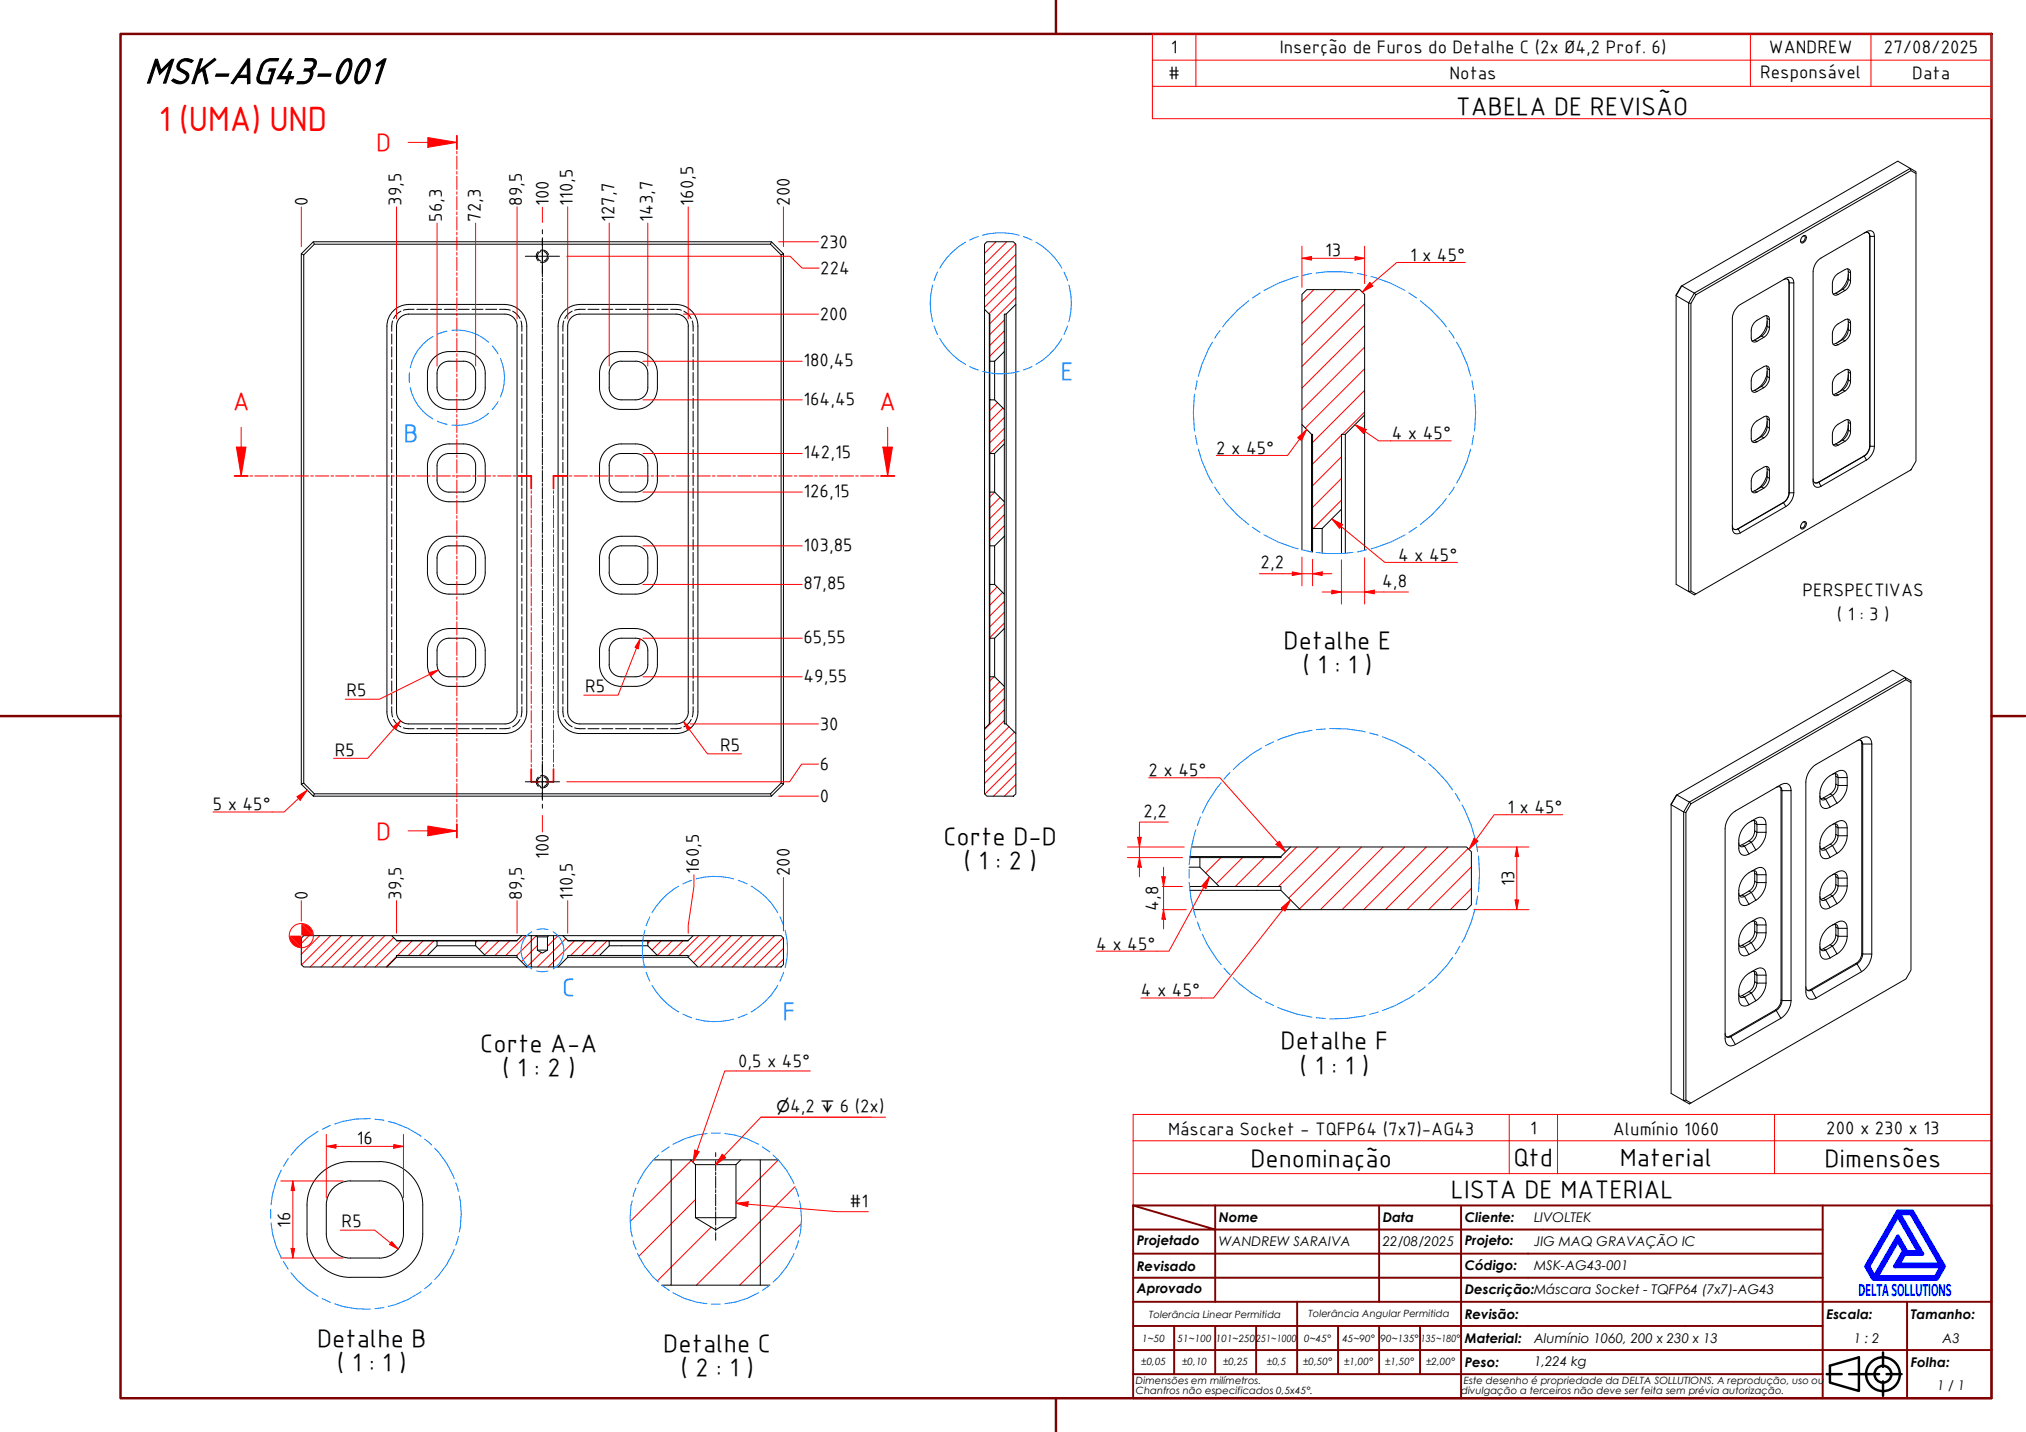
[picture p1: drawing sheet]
<svg xmlns="http://www.w3.org/2000/svg" width="420mm" height="297mm" viewBox="0 0 420 297" stroke-linecap="round" stroke-linejoin="round" font-family="sans-serif">
<defs><g id="words">
<text font-size="8.1" x="30" y="17.3">MSK-AG43-001</text>
<text font-size="7" fill="#f00" x="32.9" y="27.2">1 (UMA) UND</text>
<g font-size="5.4">
<text x="301.9" y="23.9">TABELA DE REVISÃO</text>
<text x="266.2" y="134.5">Detalhe E</text>
<text x="270.1" y="139.6">( 1 : 1 )</text>
<text x="195.7" y="175.3">Corte D-D</text>
<text x="199.8" y="180.3">( 1 : 2 )</text>
<text x="99.6" y="218.2">Corte A-A</text>
<text x="265.6" y="217.7">Detalhe F</text>
<text x="104.1" y="223.1">( 1 : 2 )</text>
<text x="269.5" y="222.7">( 1 : 1 )</text>
<text x="259.3" y="242">Denominação</text>
<text x="313.9" y="241.8">Qtd</text>
<text x="335.9" y="241.8">Material</text>
<text x="378.4" y="242">Dimensões</text>
<text x="300.9" y="248.5">LISTA DE MATERIAL</text>
<text x="65.7" y="279.5">Detalhe B</text>
<text x="137.6" y="280.4">Detalhe C</text>
<text x="69.9" y="284.5">( 1 : 1 )</text>
<text x="141.1" y="285.4">( 2 : 1 )</text>
</g>
<g font-size="5.4" fill="#f00">
<text x="78" y="31.4">D</text>
<text x="48.3" y="85.1">A</text>
<text x="182.3" y="85.1">A</text>
<text x="78" y="174.2">D</text>
</g>
<g font-size="5.4" fill="#0080ff">
<text x="219.9" y="78.7">E</text>
<text x="83.7" y="91.6">B</text>
<text x="116.6" y="206.6">C</text>
<text x="162.3" y="211.5">F</text>
</g>
<g font-size="3.9">
<text x="242.8" y="11">1</text>
<text x="265.4" y="10.9">Inserção de Furos do Detalhe C (2x Ø4,2 Prof. 6)</text>
<text x="366.8" y="11">WANDREW</text>
<text x="390.7" y="11">27/08/2025</text>
<text x="242.2" y="16.5">#</text>
<text x="300.6" y="16.5">Notas</text>
<text x="365" y="16.2">Responsável</text>
<text x="396.6" y="16.5">Data</text>
<text x="63.8" y="42.7" transform="rotate(-90 63.8 42.7)">0</text>
<text x="83.2" y="42.7" transform="rotate(-90 83.2 42.7)">39,5</text>
<text x="91.6" y="46" transform="rotate(-90 91.6 46)">56,3</text>
<text x="99.6" y="46" transform="rotate(-90 99.6 46)">72,3</text>
<text x="108.2" y="42.7" transform="rotate(-90 108.2 42.7)">89,5</text>
<text x="113.7" y="42.7" transform="rotate(-90 113.7 42.7)">100</text>
<text x="118.7" y="42.7" transform="rotate(-90 118.7 42.7)">110,5</text>
<text x="127.3" y="46" transform="rotate(-90 127.3 46)">127,7</text>
<text x="135.3" y="46" transform="rotate(-90 135.3 46)">143,7</text>
<text x="143.7" y="42.7" transform="rotate(-90 143.7 42.7)">160,5</text>
<text x="163.7" y="42.7" transform="rotate(-90 163.7 42.7)">200</text>
<text x="170" y="51.4">230</text>
<text x="274.8" y="53">13</text>
<text x="170.1" y="56.9">224</text>
<text x="292.4" y="54.1">1 x 45°</text>
<text x="170" y="66.4">200</text>
<text x="166.6" y="75.9">180,45</text>
<text x="166.6" y="83.9">164,45</text>
<text x="166.6" y="95.1">142,15</text>
<text x="252.2" y="94.1">2 x 45°</text>
<text x="288.6" y="91.1">4 x 45°</text>
<text x="166.6" y="103.1">126,15</text>
<text x="166.6" y="114.2">103,85</text>
<text x="261.4" y="117.9">2,2</text>
<text x="289.9" y="116.3">4 x 45°</text>
<text x="166.6" y="122.2">87,85</text>
<text x="286.6" y="121.7">4,8</text>
<text x="373.8" y="123.5">PERSPECTIVAS</text>
<text x="381" y="128.5">( 1 : 3 )</text>
<text x="166.6" y="133.4">65,55</text>
<text x="121.3" y="143.6">R5</text>
<text x="166.6" y="141.4">49,55</text>
<text x="71.8" y="144.5">R5</text>
<text x="149.4" y="155.8">R5</text>
<text x="170" y="151.4">30</text>
<text x="69.4" y="156.7">R5</text>
<text x="170" y="159.8">6</text>
<text x="238.2" y="161">2 x 45°</text>
<text x="170" y="166.4">0</text>
<text x="44.2" y="168.1">5 x 45°</text>
<text x="237.1" y="169.4">2,2</text>
<text x="312.6" y="168.7">1 x 45°</text>
<text x="113.7" y="178.1" transform="rotate(-90 113.7 178.1)">100</text>
<text x="144.9" y="181.2" transform="rotate(-90 144.9 181.2)">160,5</text>
<text x="163.7" y="181.8" transform="rotate(-90 163.7 181.8)">200</text>
<text x="314" y="183.9" transform="rotate(-90 314 183.9)">13</text>
<text x="63.8" y="186.6" transform="rotate(-90 63.8 186.6)">0</text>
<text x="83.2" y="186.6" transform="rotate(-90 83.2 186.6)">39,5</text>
<text x="108.2" y="186.6" transform="rotate(-90 108.2 186.6)">89,5</text>
<text x="118.7" y="186.6" transform="rotate(-90 118.7 186.6)">110,5</text>
<text x="240.2" y="188.9" transform="rotate(-90 240.2 188.9)">4,8</text>
<text x="227.4" y="197">4 x 45°</text>
<text x="236.6" y="206.7">4 x 45°</text>
<text x="153.1" y="221.3">0,5 x 45°</text>
<text x="163.9" y="230.6">4,2</text>
<text x="174.2" y="230.6">6 (2x)</text>
<text x="74" y="237.2">16</text>
<text x="242.2" y="235.3">Máscara Socket - TQFP64 (7x7)-AG43</text>
<text x="317.3" y="235.2">1</text>
<text x="334.5" y="235.3">Alumínio 1060</text>
<text x="378.7" y="235.2">200 x 230 x 13</text>
<text x="176.2" y="250.3">#1</text>
<text x="60.2" y="254.6" transform="rotate(-90 60.2 254.6)">16</text>
<text x="70.8" y="254.6">R5</text>
</g>
<text font-size="3.9" fill="#00f" x="385.4" y="268.8">DELTASOLLUTIONS</text>
<g font-size="3.3">
<text x="161.1" y="230.6">⌀</text>
<text x="170.2" y="230.6">↧</text>
</g>
<g font-size="2.8">
<text x="252.8" y="253.5">Nome</text>
<text x="286.8" y="253.5">Data</text>
<text x="303.8" y="253.6">Cliente:</text>
<text x="318.1" y="253.5">LIVOLTEK</text>
<text x="235.8" y="263.6">Revisado</text>
<text x="235.8" y="258.3">Projetado</text>
<text x="252.8" y="258.5">WANDREW SARAIVA</text>
<text x="286.8" y="258.4">22/08/2025</text>
<text x="303.8" y="263.4">Código:</text>
<text x="303.8" y="258.3">Projeto:</text>
<text x="318.1" y="263.5">MSK-AG43-001</text>
<text x="318.1" y="258.5">JIG MAQ GRAVAÇÃO IC</text>
<text x="235.8" y="268.3">Aprovado</text>
<text x="303.8" y="268.3">Descrição:Máscara Socket - TQFP64 (7x7)-AG43</text>
<text x="303.8" y="273.6">Revisão:</text>
<text x="378.8" y="273.5">Escala:</text>
<text x="396.3" y="273.5">Tamanho:</text>
<text x="303.8" y="278.6">Material:</text>
<text x="318.1" y="278.5">Alumínio 1060, 200 x 230 x 13</text>
<text x="384.4" y="278.5">1 : 2</text>
<text x="402.8" y="278.5">A3</text>
<text x="303.8" y="283.5">Peso:</text>
<text x="318.1" y="283.3">1,224 kg</text>
<text x="396.3" y="283.5">Folha:</text>
<text x="401.7" y="288.4">1 / 1</text>
</g>
<g font-size="2.1">
<text x="238.3" y="273.3">Tolerância Linear Permitida</text>
<text x="271.4" y="273.1">Tolerância Angular Permitida</text>
<text x="236.9" y="278.3">1~50</text>
<text x="244.2" y="278.3">51~100</text>
<text x="252.1" y="278.3">101~250</text>
<text x="260.5" y="278.3">251~1000</text>
<text x="270.5" y="278.3">0~45°</text>
<text x="278.4" y="278.3">45~90°</text>
<text x="286.3" y="278.3">90~135°</text>
<text x="294.7" y="278.3">135~180°</text>
<text x="235.6" y="287.1">Dimensões em milímetros.</text>
<text x="236.6" y="283.2">±0,05</text>
<text x="245.2" y="283.2">±0,10</text>
<text x="253.7" y="283.2">±0,25</text>
<text x="262.7" y="283.2">±0,5</text>
<text x="270.2" y="283.2">±0,50°</text>
<text x="278.7" y="283.2">±1,00°</text>
<text x="287.2" y="283.2">±1,50°</text>
<text x="295.7" y="283.2">±2,00°</text>
<text x="303.6" y="287.1">Este desenho é propriedade da DELTA SOLLUTIONS. A reprodução, uso ou</text>
<text x="235.6" y="289.2">Chanfros não especificados 0,5x45°.</text>
<text x="303" y="289.2">divulgação a terceiros não deve ser feita sem prévia autorização.</text>
</g>
</g></defs>
<!-- layer: Hatch (ABNT) -->
<g fill="none" stroke="#f00" stroke-width=".21">
<path d="M206.5 50.2l-2.3 2.3M208.8 50.2l-4.6 4.6M210.6 50.6l-6.4 6.4M210.7 59.5l-5.6 5.6M210.7 57.3l-6.5 6.5M210.7 55l-6.5 6.5M210.7 52.8l-6.5 6.5M208.3 70.9l-3 3M208.3 68.7l-3 2.9M208.3 66.4l-3 3M210.7 61.8l-5.4 5.3M272.5 60.1l-2.5 2.5"/>
<path d="M276.9 60.1l-6.9 6.9M281.5 60.1l-11.5 11.4M283 76.5l-12.3 12.3M283 72l-13 13M283 67.5l-13 13M283 63l-13 13M206.9 83.5l-1.6 1.6M208 84.7l-2.7 2.7M208.3 91.1l-3 3M208.3 88.8l-3 3M208.3 86.6l-3 3M278.2 99.2l-6 6"/>
<path d="M278.2 94.7l-6 6.1M278.2 90.3l-6 6M283 85.5l-4.6 4.6M283 81l-10.8 10.8M206.3 102.1l-1 1M207.4 103.2l-2.1 2.1M208.3 109.1l-3 2.9M208.3 106.8l-3 3M208.3 104.6l-3 3M278.2 103.7l-5.9 5.9M206.8 121.8l-1.5 1.5M207.9 122.9l-2.6 2.6"/>
<path d="M208.3 129.3l-3 3M208.3 127l-3 3M208.3 124.8l-3 3M206.1 140.4l-.8 .8M207.3 141.4l-2 2.1M208.3 149.5l-4.1 4.1M208.3 147.2l-4.1 4.1M208.3 145l-3 3M208.3 142.7l-3 3M209.3 150.7l-5.1 5.1M210.4 151.9l-6.2 6.2M210.7 158.3l-6.5 6.4"/>
<path d="M210.7 156l-6.5 6.5M210.7 153.8l-6.5 6.5M210.7 162.8l-2.4 2.3M210.7 160.5l-4.7 4.6M253.2 177.9l-3.2 3.2M257.7 177.9l-5.4 5.4M262.2 177.9l-6 6M268.9 175.7l-8.2 8.2M273.4 175.7l-8.2 8.2M277.9 175.7l-10.6 10.6M282.3 175.7l-12.8 12.8M286.8 175.7l-13 13"/>
<path d="M291.3 175.7l-13 13M295.8 175.7l-13 13M300.3 175.7l-13 13M304.5 176l-12.7 12.7M305.1 179.8l-8.8 8.9M64.1 194.1l-1.6 1.6M66.3 194.1l-3.8 3.8M68.6 194.1l-6.1 6M70.8 194.1l-6.5 6.5M73.1 194.1l-6.5 6.5M75.3 194.1l-6.5 6.5M77.6 194.1l-6.5 6.5"/>
<path d="M79.8 194.1l-6.5 6.5M81.6 194.5l-6 6.1M82.2 198.4l-2.1 2.2M83.2 195.2l-5.4 5.4M85.4 195.2l-3 3M87.7 195.2l-3 3M89.9 195.2l-3 3M98.9 195.2l-.3 .3M101.2 195.2l-1.8 1.7M103.4 195.2l-2.9 2.9M105.7 195.2l-3 3M109 194.1l-4.1 4.1"/>
<path d="M111.2 194.1l-4.1 4.1M111.4 196.1l-3.3 3.4M112.2 197.6l-3 3M115.7 194.1l-2.2 2.2M117.3 194.7l-5.8 5.9M119.1 195.2l-5.4 5.4M121.4 195.2l-3 3M123.6 195.2l-3 3M125.9 195.2l-3 3M134.8 195.2l-.5 .5M137.1 195.2l-1.9 1.8M139.3 195.2l-3 3"/>
<path d="M141.6 195.2l-3 3M144.9 194.1l-4.1 4.1M147.2 194.1l-4.5 4.4M149.4 194.1l-5.6 5.6M151.7 194.1l-6.5 6.5M153.9 194.1l-6.5 6.5M156.1 194.1l-6.5 6.5M158.4 194.1l-6.5 6.5M160.6 194.1l-6.5 6.5M162.4 194.5l-6 6.1M162.5 199l-1.6 1.6M162.5 196.7l-3.9 3.9"/>
<path d="M305.1 184.3l-4.3 4.4M143.4 240.7l-12.7 12.7M144.2 248.8l-11.7 11.8M147.5 254.5l-11.2 11.2M161.4 240.6l-8.8 8.8M164.9 246.1l-20.5 20.5M166.1 253.8l-12.7 12.8"/>
</g>
<!-- layer: Hidden (ABNT) -->
<g fill="none" stroke="#000" stroke-width=".21">
<path d="M111.6 52.2a1.24 1.24 0 0 0 0 1.9M112.1 51.9a1.24 1.24 0 0 1 1.6 1M112.2 52.2a1.02 1.02 0 0 0-.8 1 1.02 1.02 0 0 0 .8 .9M112.8 52.2a1.05 1.05 0 0 1 .7 1 1.05 1.05 0 0 1-.7 1M113.7 53.4a1.24 1.24 0 0 1-1.6 1M81.2 69.3v2.1M81.2 71.9v2.1M81.2 74.6v2.1M81.2 77.3v2.1M81.2 79.9v2.1M81.4 66.6l-.2 2.1M83.1 64.5l-1.1 1-.4 .6"/>
<path d="M85.9 64.2l-2.2 .2M86.4 64.2h2.3M89.3 64.2h2.3M92.2 64.2h2.2M95 64.2h2.3M97.9 64.2h2.3M100.7 64.2h2.3M103.6 64.2l2.2 .2M106.3 64.5l.6 .4 .9 1.2M108 66.6l.2 2.1M108.2 69.3v2.1M108.2 71.9v2.1"/>
<path d="M108.2 74.6v2.1M108.2 77.3v2.1M108.2 79.9v2.1M116.7 69.3v2.1M116.7 71.9v2.1M116.7 74.6v2.1M116.7 77.3v2.1M116.7 79.9v2.1M116.9 66.6l-.2 2.1M118.7 64.5l-.7 .4-.9 1.2M121.4 64.2l-2.2 .2M121.9 64.2h2.3"/>
<path d="M124.8 64.2h2.3M127.7 64.2h2.2M130.5 64.2h2.3M133.4 64.2h2.3M136.2 64.2h2.3M139.1 64.2l2.2 .2M141.8 64.5l1.2 1 .3 .6M143.6 66.6l.1 2.1M143.7 69.3v2.1M143.7 71.9v2.1M143.7 74.6v2.1M143.7 77.3v2.1"/>
<path d="M143.7 79.9v2.1M81.2 82.6v2.1M81.2 85.3v2.1M81.2 87.9v2.2M81.2 90.6v2.1M81.2 93.2v2.2M81.2 95.9v2.2M81.2 98.6v2.1M108.2 82.6v2.1M108.2 85.3v2.1M108.2 87.9v2.2M108.2 90.6v2.1"/>
<path d="M108.2 93.2v2.2M108.2 95.9v2.2M108.2 98.6v2.1M116.7 82.6v2.1M116.7 85.3v2.1M116.7 87.9v2.2M116.7 90.6v2.1M116.7 93.2v2.2M116.7 95.9v2.2M116.7 98.6v2.1M143.7 82.6v2.1M143.7 85.3v2.1"/>
<path d="M143.7 87.9v2.2M143.7 90.6v2.1M143.7 93.2v2.2M143.7 95.9v2.2M143.7 98.6v2.1M81.2 101.2v2.2M81.2 103.9v2.2M81.2 106.6v2.1M81.2 109.2v2.2M81.2 111.9v2.2M81.2 114.6v2.1M81.2 117.2v2.2"/>
<path d="M81.2 119.9v2.2M108.2 101.2v2.2M108.2 103.9v2.2M108.2 106.6v2.1M108.2 109.2v2.2M108.2 111.9v2.2M108.2 114.6v2.1M108.2 117.2v2.2M108.2 119.9v2.2M116.7 101.2v2.2M116.7 103.9v2.2M116.7 106.6v2.1"/>
<path d="M116.7 109.2v2.2M116.7 111.9v2.2M116.7 114.6v2.1M116.7 117.2v2.2M116.7 119.9v2.2M143.7 101.2v2.2M143.7 103.9v2.2M143.7 106.6v2.1M143.7 109.2v2.2M143.7 111.9v2.2M143.7 114.6v2.1M143.7 117.2v2.2"/>
<path d="M143.7 119.9v2.2M81.2 122.6v2.1M81.2 125.3v2.1M81.2 127.9v2.2M81.2 130.6v2.1M81.2 133.3v2.1M81.2 135.9v2.2M81.2 138.6v2.1M108.2 122.6v2.1M108.2 125.3v2.1M108.2 127.9v2.2M108.2 130.6v2.1"/>
<path d="M108.2 133.3v2.1M108.2 135.9v2.2M108.2 138.6v2.1M116.7 122.6v2.1M116.7 125.3v2.1M116.7 127.9v2.2M116.7 130.6v2.1M116.7 133.3v2.1M116.7 135.9v2.2M116.7 138.6v2.1M143.7 122.6v2.1M143.7 125.3v2.1"/>
<path d="M143.7 127.9v2.2M143.7 130.6v2.1M143.7 133.3v2.1M143.7 135.9v2.2M143.7 138.6v2.1M81.2 146.6l.2 2.1M81.2 141.3v2.1M81.2 143.9v2.2M81.6 149.2l.4 .6 1.1 1M83.7 151l2.2 .2M86.4 151.2h2.3M89.3 151.2h2.3"/>
<path d="M92.2 151.2h2.2M95 151.2h2.3M97.9 151.2h2.3M100.7 151.2h2.3M105.8 151l-2.2 .2M107.8 149.2l-.3 .6-1.2 1M108.2 146.6l-.2 2.1M108.2 141.3v2.1M108.2 143.9v2.2M116.7 146.6l.2 2.1M116.7 141.3v2.1M116.7 143.9v2.2"/>
<path d="M117.1 149.2l.4 .6 1.2 1M119.2 151l2.2 .2M121.9 151.2h2.3M124.8 151.2h2.3M127.7 151.2h2.2M130.5 151.2h2.3M133.4 151.2h2.3M136.2 151.2h2.3M141.3 151l-2.2 .2M143.3 149.2l-.3 .6-1.2 1M143.7 146.6l-.1 2.1M143.7 141.3v2.1"/>
<path d="M143.7 143.9v2.2M111.6 161.2a1.27 1.27 0 0 0 0 1.9M112.1 160.9a1.24 1.24 0 0 1 1.6 1M112.2 161.2a1.03 1.03 0 0 0-.8 1 1.03 1.03 0 0 0 .8 .9M112.8 161.1a1.06 1.06 0 0 1 .7 1.1 1.06 1.06 0 0 1-.7 1M113.7 162.4a1.22 1.22 0 0 1-1.6 1"/>
</g>
<!-- layer: Visible (ABNT) -->
<g fill="none" stroke="#000" stroke-width=".21">
<path d="M396.3 35.4l-.1-.5-44.8 25.9 .3 .3M397.3 36v-.4l-3.7-2.2-44.8 25.9-1.2 2v59.9l3.8 2.2 .3-.2M62.5 52.6l.5 .3v109.5M65 50.2l.2 .5-2.2 2.2M159.8 50.7l2.2 2.2M160 50.2l-.2 .5h-94.6M162 52.9l.5-.3v110.1l-.5-.3zM162.5 52.6l-2.5-2.4h-95l-2.5 2.4v110.1M204.7 50.2h5.5l.5 .5v12.4l-2 2.1h-.4v7.7l-2 2h-1v-9.7l-1.1-1v-13.5zM348.6 59.4l.2-.1 2.6 1.5-1.2 2-2.6-1.5zM369.9 58a.72 .72 0 0 1 .8-.1 .72 .72 0 0 1 .4 .8M370.7 57.9l.3 .8"/>
<path d="M371.1 58.7v43.5h.9M371.1 58.7l-.1 43.5M371.1 58.7h.9M372 58.7a1.01 1.01 0 0 0-.5-1.1 1.01 1.01 0 0 0-1.1 .1l-9.8 5.7-1 1.2-.3 1v44a1.01 1.01 0 0 0 .4 1 1.01 1.01 0 0 0 1.2-.1M372 58.7v43.5M373.8 49.1l.4-.3 .2 .1a1.01 1.01 0 0 1-.8 1.5 .85 .85 0 0 1 .2-1.3zM373.9 49l.2-.1a.69 .69 0 0 1 .1 .9 .69 .69 0 0 1-.7 .3l-.1-.2M382.1 60l.5 .3M382.1 60l-1.4 .8M383.2 55.8l.1 .5M383.3 58l-.3 1.1-.9 .9M383.3 56.9a4.7 4.7 0 0 1-2.1 3.6"/>
<path d="M383.3 58l.5 .2M383.3 56.3l.5 .3M383.3 56.3v1.7M383.8 58.2l-.4 1.2-.8 .9M383.8 56.6a.71 .71 0 0 0-.4-.8 .71 .71 0 0 0-.8 .1 4.1 4.1 0 0 0-2.2 1.7 4 4 0 0 0-.4 2.8 .72 .72 0 0 0 .4 .8 .72 .72 0 0 0 .8-.1M383.8 56.6v1.6M386.6 48.3a.74 .74 0 0 1 .8 0 .74 .74 0 0 1 .4 .7M387.4 48.2l.4 .8M387.8 49h.1M387.8 49v43.5M387.8 49v43.6h.9M387.8 49h.9"/>
<path d="M388.7 49a1 1 0 0 0-.5-1 1 1 0 0 0-1.1 .1l-9.8 5.7-.7 .7-.6 1.4v44a1.01 1.01 0 0 0 .5 1.1 1.01 1.01 0 0 0 1.2-.1M388.7 49v43.6M81.3 64.8a4.6 4.6 0 0 1 3.4-1.7l20 .1a4.5 4.5 0 0 1 4.5 4.5v80a4.5 4.5 0 0 1-4.5 4.5h-20a4.5 4.5 0 0 1-4.5-4.5v-80a4.5 4.5 0 0 1 1.1-2.9zM88.6 77.4v3M90.6 77.4v3M93.1 74.9h3a2.51 2.51 0 0 1 2.5 2.5M93.1 72.9a8 8 0 0 1 5.3 .6 4.5 4.5 0 0 1 2.2 3.9M93.1 72.9a4.5 4.5 0 0 0-4.5 4.5M93.1 74.9a2.51 2.51 0 0 0-2.5 2.5M98.6 77.4v3M100.6 77.4v3M107.2 67.7v80"/>
<path d="M107.3 67.7a2.51 2.51 0 0 0-2.6-2.5h-20a2.51 2.51 0 0 0-2.5 2.5v80a2.51 2.51 0 0 0 2.5 2.5h20a2.51 2.51 0 0 0 2.6-2.5M116.8 64.8a4.5 4.5 0 0 1 3.4-1.6h20a4.5 4.5 0 0 1 4.5 4.5v80a4.5 4.5 0 0 1-4.5 4.5h-20a4.5 4.5 0 0 1-4.5-4.5v-80a4.5 4.5 0 0 1 1.1-2.9zM118.7 65.7l1-.5h.5h20a2.48 2.48 0 0 1 2.5 2.5v80a2.51 2.51 0 0 1-2.5 2.5h-20a2.51 2.51 0 0 1-2.5-2.5v-80a2.5 2.5 0 0 1 1-2zM124.3 77.4a4.5 4.5 0 0 1 4.5-4.5 8.1 8.1 0 0 1 5.3 .6 4.5 4.5 0 0 1 2.2 3.9M124.3 77.4v3M126.3 77.4a2.51 2.51 0 0 1 2.5-2.5h3a2.47 2.47 0 0 1 2.5 2.5M126.3 77.4v3M134.3 77.4v3M136.3 77.4v3M204.2 64.2v87M205.2 65.2v85M205.3 74.9v19.2h1l2-2v-7.2l-2-2h-1"/>
<path d="M206.3 74.9v8M208.3 72.9v12M208.7 65.2v85M210.7 63.1v89.1M270 61.1l1-1h11l1 1v25l-4 4h-.8v15.5l-4 4h-2v-19.5h-.2l-2-2zM350.7 62.9l-.5-.1v59.9l.5-.1M351.7 61.1l44.6-25.7 1 .6v59.7l-1 1.8-44.6 25.7-1-.6v-59.7zM363.9 70.5l-.6 .2M363.9 70.5l.5 .3M365.3 69.7l.5 .3M365.3 69.7l-1.4 .8M365.8 70l-1.4 .8"/>
<path d="M366.3 65.5l.2 .5M366.3 75.9l.2 .6M366.5 67.7l-.4 1.1-.8 .9M366.5 66.6a4.7 4.7 0 0 1-2.1 3.7M366.5 77a4.7 4.7 0 0 1-2.1 3.7M366.5 78.1l-.4 1.2-.8 .8M366.5 67.7l.4 .3M366.5 66l.4 .3M366.5 78.1l.4 .3M366.5 76.5l.4 .2M366.5 66v1.7M366.5 76.5v1.6"/>
<path d="M366.9 66.3a.71 .71 0 0 0-.3-.7 .71 .71 0 0 0-.8 0 4.1 4.1 0 0 0-2.3 1.7 4 4 0 0 0-.3 2.8 .72 .72 0 0 0 .3 .8 .72 .72 0 0 0 .9-.1M366.9 68l-.3 1.1-.8 .9M366.9 78.4l-.3 1.1-.8 .9M366.9 76.7a.71 .71 0 0 0-.3-.7 .71 .71 0 0 0-.8 .1 4.1 4.1 0 0 0-2.3 1.7 4 4 0 0 0-.3 2.7 .72 .72 0 0 0 .3 .8 .72 .72 0 0 0 .9-.1M366.9 66.3v1.7M366.9 76.7v1.7M380.7 60.8l-.5 .2M380.7 71.2l-.5 .2M380.7 60.8l.5 .3M380.7 71.2l.5 .3M382.1 70.4l.5 .3M382.1 70.4l-1.4 .8"/>
<path d="M382.6 60.3l-1.4 .8M382.6 70.7l-1.4 .8M383.2 66.2l.1 .5M383.2 76.6l.1 .6M383.3 68.4l-.3 1.1-.9 .9M383.3 78.8l-.3 1.2-.9 .8M383.3 67.3a4.7 4.7 0 0 1-2.1 3.7M383.3 77.7a4.7 4.7 0 0 1-2.1 3.7M383.3 68.4l.5 .3M383.3 78.8l.5 .3M383.3 77.2l.5 .3M383.3 66.7l.5 .3"/>
<path d="M383.3 66.7v1.7M383.3 77.2v1.6M383.8 68.7l-.4 1.1-.8 .9M383.8 67a.71 .71 0 0 0-.4-.7 .71 .71 0 0 0-.8 0 4.1 4.1 0 0 0-2.2 1.7 4 4 0 0 0-.4 2.8 .72 .72 0 0 0 .4 .8 .72 .72 0 0 0 .8-.1M383.8 77.5a.72 .72 0 0 0-.4-.8 .72 .72 0 0 0-.8 .1 4.2 4.2 0 0 0-2.2 1.7 4 4 0 0 0-.4 2.8 .72 .72 0 0 0 .4 .7 .72 .72 0 0 0 .8-.1M383.8 79.1l-.4 1.1-.8 .9M383.8 67v1.7M383.8 77.5v1.6M88.6 80.4a4.5 4.5 0 0 0 4.5 4.5M90.6 80.4a2.51 2.51 0 0 0 2.5 2.5M93.1 94.1h3a2.51 2.51 0 0 1 2.5 2.5v3a2.51 2.51 0 0 1-2.5 2.5h-3M93.1 92.1a8 8 0 0 1 5.3 .6 4.5 4.5 0 0 1 2.2 3.9 8 8 0 0 1-.6 5.3 4.5 4.5 0 0 1-3.9 2.2h-3"/>
<path d="M93.1 92.1a4.5 4.5 0 0 0-4.5 4.5 8 8 0 0 0 .7 5.3 4.5 4.5 0 0 0 3.8 2.2M93.1 94.1a2.51 2.51 0 0 0-2.5 2.5v3a2.51 2.51 0 0 0 2.5 2.5M98.6 80.4a2.51 2.51 0 0 1-2.5 2.5h-3M100.6 80.4a4.5 4.5 0 0 1-4.5 4.5h-3M124.3 80.4a4.5 4.5 0 0 0 4.5 4.5 8.1 8.1 0 0 0 5.3-.6 4.5 4.5 0 0 0 2.2-3.9M125.4 93.7a4.5 4.5 0 0 1 3.4-1.6 8 8 0 0 1 5.3 .6 4.5 4.5 0 0 1 2.2 3.9 8.1 8.1 0 0 1-.6 5.3 4.5 4.5 0 0 1-3.9 2.2 8 8 0 0 1-5.2-.6 4.5 4.5 0 0 1-2.3-3.9 8 8 0 0 1 .6-5.3zM126.3 80.4a2.51 2.51 0 0 0 2.5 2.5h3a2.51 2.51 0 0 0 2.5-2.5M127.3 94.6l1-.5h3.5a2.51 2.51 0 0 1 2.5 2.5v3a2.48 2.48 0 0 1-2.5 2.5h-3a2.48 2.48 0 0 1-2.5-2.5v-3a2.5 2.5 0 0 1 1-2zM205.3 94.1v8M206.3 94.1v8M208.3 92.1v12M270 88.1v26"/>
<path d="M272 90.1v24.4M279 90.1v24.7M283 86.1v28.1M363.9 80.9l-.6 .2M363.9 91.4l-.6 .1M363.9 80.9l.5 .3M363.9 91.4l.5 .3M365.3 80.1l.5 .3M365.3 90.6l.5 .2M365.3 80.1l-1.4 .8M365.3 90.6l-1.4 .8M365.8 90.8l-1.4 .9"/>
<path d="M365.8 80.4l-1.4 .8M366.3 86.3l.2 .6M366.3 96.7l.2 .6M366.5 98.9l-.4 1.2-.8 .9M366.5 97.9a4.7 4.7 0 0 1-2.1 3.6M366.5 87.4a4.7 4.7 0 0 1-2.1 3.7M366.5 88.5l-.4 1.2-.8 .9M366.5 86.9l.4 .3M366.5 88.5l.4 .3M366.5 97.3l.4 .3M366.5 98.9l.4 .3M366.5 86.9v1.6"/>
<path d="M366.5 97.3v1.6M366.9 87.2a.72 .72 0 0 0-.3-.8 .72 .72 0 0 0-.8 .1 4.2 4.2 0 0 0-2.3 1.7 4 4 0 0 0-.3 2.8 .72 .72 0 0 0 .3 .7 .72 .72 0 0 0 .9 0M366.9 88.8l-.3 1.2-.8 .8M366.9 99.2l-.3 1.2-.8 .9M366.9 97.6a.71 .71 0 0 0-.3-.8 .71 .71 0 0 0-.8 .1 4.1 4.1 0 0 0-2.3 1.7 4 4 0 0 0-.3 2.8 .72 .72 0 0 0 .3 .8 .72 .72 0 0 0 .9-.1M366.9 87.2v1.6M366.9 97.6v1.6M376 99.4a.72 .72 0 0 0 .4 .7 .72 .72 0 0 0 .8-.1h-.1M380.7 81.7l-.5 .1M380.7 92.1l-.5 .2M380.7 81.7l.5 .2M380.7 92.1l.5 .3"/>
<path d="M382.1 80.8l.5 .3M382.1 91.3l.5 .3M382.1 80.8l-1.4 .9M382.1 91.3l-1.4 .8M382.6 81.1l-1.4 .8M382.6 91.6l-1.4 .8M383.2 87l.1 .6M383.3 88.1a4.7 4.7 0 0 1-2.1 3.7M383.3 89.2l-.3 1.2-.9 .9M383.3 89.2l.5 .3M383.3 87.6l.5 .3M383.3 87.6v1.6"/>
<path d="M383.8 89.5l-.4 1.2-.8 .9M383.8 87.9a.71 .71 0 0 0-.4-.8 .71 .71 0 0 0-.8 .1 4.1 4.1 0 0 0-2.2 1.7 4 4 0 0 0-.4 2.8 .72 .72 0 0 0 .4 .7 .72 .72 0 0 0 .8 0M383.8 87.9v1.6M386.6 94.6l-9.4 5.4 .5 .9M386.6 94.6l-9.5 5.4M386.6 94.6l.5 .8M387.1 95.4l-9.4 5.5M387.8 92.5v.4l-.4 .8-.8 .9M387.8 92.5l-.4 1.2-.8 .9M388.7 92.6l-.1 .9-.5 .9-1 1M93.1 113.2h3a2.51 2.51 0 0 1 2.5 2.5v3a2.51 2.51 0 0 1-2.5 2.5M93.1 111.2a8 8 0 0 1 5.3 .7 4.5 4.5 0 0 1 2.2 3.8 8.1 8.1 0 0 1-.6 5.3 4.5 4.5 0 0 1-3.9 2.2h-3"/>
<path d="M93.1 111.2a4.5 4.5 0 0 0-4.5 4.5 8.1 8.1 0 0 0 .7 5.3 4.5 4.5 0 0 0 3.8 2.2M93.1 113.2a2.51 2.51 0 0 0-2.5 2.5v3a2.51 2.51 0 0 0 2.5 2.5M125.4 112.8a4.5 4.5 0 0 1 3.4-1.6 8.1 8.1 0 0 1 5.3 .7 4.5 4.5 0 0 1 2.2 3.8 8.1 8.1 0 0 1-.6 5.3 4.5 4.5 0 0 1-3.9 2.2 8 8 0 0 1-5.2-.6 4.5 4.5 0 0 1-2.3-3.9 8 8 0 0 1 .6-5.2zM205.3 102.1h1l2 2v7.1l-2 2h-1zM205.3 113.2v8M206.3 113.2v8M208.3 111.2v12M272.2 109.6v4.9M274.2 109.6v5.2M278.2 105.6v9.2M360.4 109.7l-.8 .1M363.9 101.8l-.6 .2"/>
<path d="M363.9 101.8l.5 .3M365.3 101l.5 .3M365.3 101l-1.4 .8M365.8 101.3l-1.4 .8M369.9 104.3l-9.5 5.4 .5 .8M369.9 104.3l-9.5 5.4a.72 .72 0 0 1-.8 .1 .72 .72 0 0 1-.3-.8M369.9 104.3l.5 .8M370.4 105.1l-9.5 5.4M371 102.2l-.3 1.2-.8 .9M371 102.2l-.3 1.2-.9 .8M372 102.2l-.4 1.4-.5 .9-.7 .6M373.8 108.4l.4-.2h.2a1.01 1.01 0 0 1-.8 1.5 .85 .85 0 0 1 .2-1.3z"/>
<path d="M373.9 108.3h.2a.71 .71 0 0 1 .1 .8 .71 .71 0 0 1-.7 .3l-.1-.2M377.1 100l-.8 .1M88.6 137.9a4.5 4.5 0 0 0 4.5 4.5M90.6 137.9a2.51 2.51 0 0 0 2.5 2.5M93.1 132.4h3a2.51 2.51 0 0 1 2.5 2.5v3M93.1 130.4a8.2 8.2 0 0 1 5.3 .6 4.5 4.5 0 0 1 2.2 3.9v3M93.1 121.2h3M93.1 130.4a4.5 4.5 0 0 0-4.5 4.5v3M93.1 132.4a2.51 2.51 0 0 0-2.5 2.5v3M98.6 137.9a2.51 2.51 0 0 1-2.5 2.5h-3M100.6 137.9a4.5 4.5 0 0 1-4.5 4.5h-3M124.3 137.9a8 8 0 0 1 .6-5.3 4.5 4.5 0 0 1 3.9-2.2 8.1 8.1 0 0 1 5.3 .6 4.5 4.5 0 0 1 2.2 3.9v3"/>
<path d="M124.3 137.9a4.5 4.5 0 0 0 4.5 4.5 8.1 8.1 0 0 0 5.3-.6 4.5 4.5 0 0 0 2.2-3.9M126.3 137.9a2.51 2.51 0 0 0 2.5 2.5h3a2.51 2.51 0 0 0 2.5-2.5M126.3 137.9v-3a2.51 2.51 0 0 1 2.5-2.5h3a2.51 2.51 0 0 1 2.5 2.5v3M128.8 121.2a2.48 2.48 0 0 1-2.5-2.5v-3a2.51 2.51 0 0 1 2.5-2.5h3a2.51 2.51 0 0 1 2.5 2.5v3a2.51 2.51 0 0 1-2.5 2.5M128.8 121.2h3M205.3 121.2h1l2 2v7.2l-2 2h-1zM205.3 132.4v8M206.3 132.4v8M208.3 130.4v12M205.3 140.4h1l2 2v7.8h.4l2 2v12.5l-.5 .4h-5.5l-.5-.4v-13.5l1.1-1zM385.1 153.7a.72 .72 0 0 1 .8-.1 .72 .72 0 0 1 .4 .7M385.8 153.5l.3 .7"/>
<path d="M386.1 154.2l.2 .1M386.1 154.2v43.6M386.3 154.3v43.6h1.9M386.3 154.3h1.9M388.2 154.3a1.29 1.29 0 0 0-.7-1.3 1.29 1.29 0 0 0-1.4 .1l-9.5 5.5a4.7 4.7 0 0 0-2.1 3.6v43.6a1.29 1.29 0 0 0 .6 1.4 1.29 1.29 0 0 0 1.5-.2M388.2 154.3v43.6M395.3 141l1 .6M65.2 164.7l-2.2-2.3-.5 .3 2.5 2.4M159.8 164.7h-94.6l-.2 .4h95M162 162.4l-2.2 2.3 .2 .4 2.5-2.4M246.6 179.9h2.2M246.7 177.9h18.9v-.2l2-2h36.5l1 1v11l-1 1h-34.5"/>
<path d="M246.8 177.7h18.8M247.1 175.7h20.5M248.8 177.9v2l4 4h12.8v.8l4 4M349.6 168.5l1.1-1.8-.3-.3-2.7-1.5-1.1 2 2.6 1.5 .4 .1v59.7M350.7 166.7l44.6-25.7-.2-.5-2.6-1.5-44.8 25.9-1.1 1.9v60l2.6 1.5v-59.9l1.2-2 44.7-25.9 1.2 .7v60l-1 1.9-44.9 25.9-1.2-.7 .4-.1 1.1 .6M360.6 174.8a.72 .72 0 0 0 .3 .8 .72 .72 0 0 0 .9-.1M361.3 175.2l-.6 .2M361.3 175.2l.5 .3M361.8 175.5l.9 1.6M362.7 174.4l-1.4 .8M362.7 174.4l.5 .3M363.2 170.3a.71 .71 0 0 1 .8 0 .71 .71 0 0 1 .4 .7"/>
<path d="M363.2 174.7l-1.4 .8M363.2 174.7l.9 1.6M363.7 170.2l.2 .5M363.9 172.4l-.3 1.1-.9 .9M363.9 170.7v1.7M363.9 172.4l.5 .2M363.9 170.7l.5 .3M364.1 176.3l-1.4 .8M364.4 172.6l-.4 1.2-.8 .9M364.4 171h1.8v1.6M364.4 171v1.6M364.4 172.6h1.8"/>
<path d="M366.2 172.6a4.7 4.7 0 0 1-2.1 3.7M366.2 171a1.29 1.29 0 0 0-.6-1.4 1.29 1.29 0 0 0-1.5 .2 5.4 5.4 0 0 0-3.1 7.3 1.29 1.29 0 0 0 1.7 0M368.4 163.3a.72 .72 0 0 1 .8-.1 .72 .72 0 0 1 .3 .8l-.1-.1M369.1 163.2l.3 .7M369.4 163.9v43.5M371.4 164a1.29 1.29 0 0 0-.6-1.4 1.29 1.29 0 0 0-1.5 .2l-9.4 5.4a4.8 4.8 0 0 0-2.1 3.7v43.5a1.3 1.3 0 0 0 .6 1.4 1.3 1.3 0 0 0 1.5-.1M371.4 164h-1.9v43.5M371.4 164v43.5M377.4 165.1a.72 .72 0 0 0 .4 .8 .72 .72 0 0 0 .8-.1M377.4 175.5a.72 .72 0 0 0 .4 .8 .72 .72 0 0 0 .8-.1M378.1 165.5l-.5 .2M378.1 175.9l-.5 .2"/>
<path d="M378.1 165.5l.5 .3M378.1 175.9l.5 .3M378.6 176.2l.9 1.6M378.6 165.8l.9 1.6M379.5 164.7l-1.4 .8M379.5 175.1l-1.4 .8M379.5 164.7l.5 .3M379.5 175.1l.5 .3M380 171a.71 .71 0 0 1 .9 0 .71 .71 0 0 1 .3 .7M380 160.6a.71 .71 0 0 1 .9-.1 .71 .71 0 0 1 .3 .8l-.5-.3M380 165l-1.4 .8M380 175.4l-1.4 .8"/>
<path d="M380 175.4l1 1.6M380 165l1 1.6M380.6 160.5l.1 .5M380.6 170.9l.1 .6M380.7 162.7l-.3 1.1-.9 .9M380.7 173.1l-.3 1.2-.9 .8M380.7 161v1.7M380.7 171.5v1.6M380.7 171.5l.5 .2M380.7 173.1l.5 .3M380.7 162.7l.5 .2M381 166.6l-1.5 .8"/>
<path d="M381 177l-1.5 .8M381.2 173.4l-.3 1.1-.9 .9M381.2 162.9l-.3 1.2-.9 .9M381.2 171.7v1.7M381.2 173.4h1.9M381.2 171.7h1.9M381.2 162.9h1.9M383.1 161.3a1.29 1.29 0 0 0-.6-1.4 1.29 1.29 0 0 0-1.5 .2 5.4 5.4 0 0 0-3.2 7.3 1.29 1.29 0 0 0 1.7 0M383.1 162.9a4.7 4.7 0 0 1-2.1 3.7M383.1 171.7a1.29 1.29 0 0 0-.7-1.4 1.29 1.29 0 0 0-1.4 .2 5.4 5.4 0 0 0-3.2 7.3 1.31 1.31 0 0 0 1.7 0M383.1 173.4a4.7 4.7 0 0 1-2.1 3.6M383.1 161.3h-1.9v1.6"/>
<path d="M383.1 161.3v1.6M383.1 171.7v1.7M62.5 194.6l.5-.5h18.2l1 1.1h8.4v1l-2 2h-6.4v.4l-2 2h-17.2l-.5-.5zM81.2 194.1h27M82.2 195.1h25M82.2 198.6h25M88.6 198.2h12M90.6 195.2h8M90.6 196.2h8M110.2 194.1h1l.2 .2v2.8l1.1 .6 1-.6v-2.8l.3-.2h1v6.5h-4.6zM110.2 194.1h-2l-1 1.1h-8.6v1l2 2h6.6v.4l2 2h1M111.2 194.1h2.6"/>
<path d="M111.4 194.3h2.1M111.4 197.1h2.1M114.8 194.1h1.9M116.7 194.1l1 1.1h8.6v1l-2 2h-6.6v.4l-2 2h-.9M116.7 194.1h27M117.7 195.1h25M117.7 198.6h25M124.3 198.2h12M126.3 195.2h8M126.3 196.2h8M134.3 195.2h8.4l1-1.1h18.3l.5 .5v5.5l-.5 .5h-17.3l-2-2v-.4h-6.4l-2-2zM246.7 183.9h6.1"/>
<path d="M246.8 184.7h18.8M247.5 188.7h22.1M360.6 185.3a.72 .72 0 0 0 .3 .7 .72 .72 0 0 0 .9-.1M360.6 195.7a.72 .72 0 0 0 .3 .7 .72 .72 0 0 0 .9-.1M361.3 185.7l-.6 .1M361.3 196.1l-.6 .1M361.3 185.7l.5 .2M361.3 196.1l.5 .2M361.8 185.9l.9 1.7M361.8 196.3l.9 1.7M362.7 184.8l-1.4 .9M362.7 195.3l-1.4 .8"/>
<path d="M362.7 184.8l.5 .3M362.7 195.3l.5 .2M363.2 180.7a.71 .71 0 0 1 .8 0 .71 .71 0 0 1 .4 .7M363.2 191.2a.71 .71 0 0 1 .8-.1 .71 .71 0 0 1 .4 .8l-.5-.3M363.2 185.1l-1.4 .8M363.2 195.5l-1.4 .8M363.2 185.1l.9 1.6M363.2 195.5l.9 1.7M363.7 180.6l.2 .6M363.7 191l.2 .6M363.9 182.8l-.3 1.2-.9 .8M363.9 193.2l-.3 1.2-.9 .9"/>
<path d="M363.9 181.2v1.6M363.9 191.6v1.6M363.9 182.8l.5 .3M363.9 181.2l.5 .2M363.9 193.2l.5 .3M364.1 186.7l-1.4 .9M364.1 197.2l-1.4 .8M364.4 183.1l-.4 1.1-.8 .9M364.4 193.5l-.4 1.2-.8 .8M364.4 181.4v1.7M364.4 183.1h1.8M364.4 181.4h1.8"/>
<path d="M364.4 193.5h1.8M366.2 183.1a4.7 4.7 0 0 1-2.1 3.6M366.2 181.4a1.29 1.29 0 0 0-.6-1.3 1.29 1.29 0 0 0-1.5 .1 5.4 5.4 0 0 0-3.1 7.3 1.35 1.35 0 0 0 1.7 .1M366.2 191.9a1.29 1.29 0 0 0-.6-1.4 1.29 1.29 0 0 0-1.5 .1 5.4 5.4 0 0 0-3.1 7.3 1.29 1.29 0 0 0 1.7 .1M366.2 193.5a4.7 4.7 0 0 1-2.1 3.7M366.2 191.9h-1.8v1.6M366.2 181.4v1.7M366.2 191.9v1.6M377.4 196.4a.73 .73 0 0 0 .4 .7 .73 .73 0 0 0 .8 0M377.4 186a.72 .72 0 0 0 .4 .7 .72 .72 0 0 0 .8-.1M378.1 186.4l-.5 .1M378.1 196.8l-.5 .1"/>
<path d="M378.1 196.8l.5 .3M378.1 186.4l.5 .2M378.6 186.6l1.4-.8 1 1.7M378.6 197.1l.9 1.6M378.6 186.6l.9 1.7M379.5 185.6l-1.4 .8M379.5 196l-1.4 .8M379.5 196l.5 .2M380 181.5a.71 .71 0 0 1 .9-.1 .71 .71 0 0 1 .3 .7l-.5-.2M380 191.9a.71 .71 0 0 1 .9-.1 .71 .71 0 0 1 .3 .8M380 196.2l1 1.7-1.5 .8M380 196.2l-1.4 .9"/>
<path d="M380.6 181.3l.1 .6M380.6 191.7l.1 .6M380.7 183.5l-.3 1.2-.9 .9M380.7 193.9l-.3 1.2-.9 .9M380.7 181.9v1.6M380.7 192.3v1.6M380.7 192.3l.5 .3M380.7 193.9l.5 .3M380.7 183.5l.5 .3M381 187.5l-1.5 .8M381.2 194.2l-.3 1.2-.9 .8M381.2 192.6h1.9v1.6"/>
<path d="M381.2 183.8l-.2 .8-.4 .7-.6 .5-.5-.2M381.2 192.6v1.6M381.2 194.2h1.9M381.2 183.8h1.9M383.1 192.6a1.29 1.29 0 0 0-.7-1.4 1.29 1.29 0 0 0-1.4 .2 5.4 5.4 0 0 0-3.2 7.2 1.31 1.31 0 0 0 1.7 .1M383.1 194.2a4.7 4.7 0 0 1-2.1 3.7M383.1 182.1a1.29 1.29 0 0 0-.6-1.3 1.29 1.29 0 0 0-1.5 .1 5.4 5.4 0 0 0-3.2 7.3 1.29 1.29 0 0 0 1.7 .1M383.1 183.8a4.7 4.7 0 0 1-2.1 3.7M383.1 182.1h-1.9v1.7M383.1 182.1v1.7M384.9 199.8l.2 .1M384.9 199.8l-9.4 5.5"/>
<path d="M385.1 199.9l-9.4 5.5 .9 1.6M385.1 199.9l1 1.7M386.1 197.8l-.3 1.2-.9 .8M386.1 197.8l.2 .1-.2 .8-.4 .7-.6 .5M388.2 197.9a4.6 4.6 0 0 1-2.1 3.7M80.2 200.6h29M115.7 200.6h29M357.8 214.4a.72 .72 0 0 0 .3 .7 .72 .72 0 0 0 .8-.1l-.1-.1M358.8 214.9l-.8 .2M360.6 206.1a.72 .72 0 0 0 .3 .8 .72 .72 0 0 0 .9-.1M361.3 206.5l-.6 .2M361.3 206.5l.5 .3"/>
<path d="M361.8 206.8l.9 1.6M362.7 205.7l-1.4 .8M362.7 205.7l.5 .3M363.2 201.6a.71 .71 0 0 1 .8-.1 .71 .71 0 0 1 .4 .8M363.2 206l-1.4 .8M363.2 206l.9 1.6M363.7 201.5l.2 .5M363.9 203.7l-.3 1.1-.9 .9M363.9 202v1.7M363.9 202l.5 .3M363.9 203.7l.5 .2M364.1 207.6l-1.4 .8"/>
<path d="M364.4 203.9l-.4 1.2-.8 .9M364.4 202.3v1.6M364.4 202.3h1.8M364.4 203.9h1.8M366.2 203.9a4.7 4.7 0 0 1-2.1 3.7M366.2 202.3a1.29 1.29 0 0 0-.6-1.4 1.29 1.29 0 0 0-1.5 .2 5.4 5.4 0 0 0-3.1 7.2 1.31 1.31 0 0 0 1.7 .1M366.2 202.3v1.6M368.2 209.5l.2 .1M368.2 209.5l-9.4 5.4M368.4 209.6l-9.5 5.4 1 1.7M368.4 209.6l.9 1.6M369.3 211.2l-9.4 5.5"/>
<path d="M369.4 207.4l-.4 1.2-.8 .9M369.4 207.4l.1 .1M369.5 207.5l-.3 1.2-.8 .9M369.5 207.5h1.9M371.4 207.5a4.7 4.7 0 0 1-2.1 3.7M374.5 204.7a.72 .72 0 0 0 .3 .8 .72 .72 0 0 0 .9-.1l-.2-.1M375.5 205.3l-.7 .1M386.1 201.6l-9.5 5.4M72.7 241h6M72.7 240.9a9 9 0 0 0-9 9.1v6a9 9 0 0 0 9 9M78.7 240.9a9 9 0 0 1 9 9.1v6a9 9 0 0 1-9 9M78.7 244.9a5 5 0 0 1 5 5.1v6a5 5 0 0 1-5 5"/>
<path d="M78.7 245l-6-.1a5 5 0 0 0-5 5.1v6a5 5 0 0 0 5 5M135.5 240.6h3.7v26h-2M139.2 240.6h4l1 1v11l4.2 2.5 4.2-2.5v-11l1-1h4.1v26M143.2 240.6h10.4M144.2 241.6h8.4M144.2 252.6h8.4M157.7 240.6h3.7M72.7 265h6M72.7 260.9h6M139.2 266.6h20.5"/>
</g>
<!-- layer: Linha Corte (ABNT) -->
<g fill="none" stroke="#f00" stroke-width=".21">
<path d="M88.7 29.5h6M94.7 28.2v2.7M94.7 31.4v.5M94.7 32.4v2.7M94.7 35.6v.5M94.7 36.6v2.7M94.7 39.8v.5M94.7 40.8v2.7M94.7 44v.5M94.7 45v2.7M94.7 48.2v.5M94.7 49.2v2.7"/>
<path d="M94.7 52.4v.5M94.7 53.4v2.7M94.7 56.6v.5M94.7 57.6v2.7M94.7 60.8v.5M94.7 61.8v2.7M94.7 65v.5M94.7 66v2.7M94.7 69.2v.5M94.7 70.2v2.7M94.7 73.4v.5M94.7 74.4v2.7"/>
<path d="M94.7 77.6v.5M94.7 78.6v2.7M94.7 81.8v.5M94.7 82.8v2.7M94.7 86v.5M94.7 87v2.7M94.7 90.2v.5M94.7 91.2v2.7M94.7 94.4v.5M94.7 95.4v2.7M94.7 98.6v.5M94.7 99.6v2.7"/>
<path d="M94.7 102.8v.5M94.7 103.8v2.7M94.7 107v.5M94.7 108v2.7M94.7 111.2v.5M94.7 112.2v2.7M94.7 115.4v.5M94.7 116.4v2.7M94.7 119.6v.5M94.7 120.6v2.7M94.7 123.8v.5M94.7 124.8v2.7"/>
<path d="M94.7 128v.5M94.7 129v2.7M94.7 132.2v.5M94.7 133.2v2.7M94.7 136.4v.5M94.7 137.4v2.7M94.7 140.6v.5M94.7 141.6v2.7M94.7 144.8v.5M94.7 145.8v2.7M94.7 149v.5M94.7 150v2.7"/>
<path d="M94.7 153.2v.5M94.7 154.2v2.7M94.7 157.4v.5M94.7 158.4v2.7M94.7 161.6v.5M94.7 162.6v2.7M94.7 165.8v.5M94.7 166.8v2.7M94.7 170v.5M94.7 171v2.7"/>
</g>
<path d="M94.7 28.2v2.7M94.7 171v2.7" fill="none" stroke="#f00" stroke-width=".36"/>
<path d="M88.7 28.5l6 1-6 1.1z" fill="#f00"/>
<path d="M84.6 29.5h4.1M88.7 28.5l6 1-6 1.1zM88.7 172.3h6" fill="none" stroke="#f00" stroke-width=".21"/>
<path d="M88.7 171.4l6 .9-6 1.1z" fill="#f00"/>
<g fill="none" stroke="#f00" stroke-width=".21">
<path d="M48.6 98.7h2.8M50 92.7v6M51.8 98.7h.6M52.8 98.7h2.8M56 98.7h.6M57 98.7h2.8M60.2 98.7h.6M61.2 98.7h2.8M64.4 98.7h.6M65.4 98.7h2.8M68.6 98.7h.6M69.6 98.7h2.8"/>
<path d="M72.8 98.7h.6M73.8 98.7h2.8M77 98.7h.6M78 98.7h2.8M81.2 98.7h.6M82.2 98.7h2.8M85.4 98.7h.6M86.4 98.7h2.8M89.6 98.7h.6M90.6 98.7h2.8M93.8 98.7h.6M94.8 98.7h2.8"/>
<path d="M98 98.7h.6M99 98.7h2.8M102.2 98.7h.6M103.2 98.7h2.8M106.4 98.7h.6M107.4 98.7h2.8v2.7M117.6 98.7h-2.8v2.7M118 98.7h.6M119 98.7h2.8M122.3 98.7h.5M123.3 98.7h2.8M126.5 98.7h.6"/>
<path d="M127.5 98.7h2.8M130.8 98.7h.5M131.8 98.7h2.8M135 98.7h.6M136 98.7h2.8M139.3 98.7h.5M140.3 98.7h2.8M143.5 98.7h.5M144.5 98.7h2.8M147.7 98.7h.6M148.7 98.7h2.9M152 98.7h.5"/>
<path d="M153 98.7h2.8M156.2 98.7h.6M157.2 98.7h2.8M160.5 98.7h.5M161.5 98.7h2.8M164.7 98.7h.6M165.7 98.7h2.8M169 98.7h.5M170 98.7h2.8M173.2 98.7h.6M174.2 98.7h2.8M177.5 98.7h.5"/>
<path d="M178.5 98.7h2.8M181.7 98.7h.5M182.7 98.7h2.8M110.2 101.8v.5M110.2 102.8v2.6M110.2 105.9v.5M110.2 106.8v2.7M110.2 109.9v.6M110.2 110.9v2.6M110.2 114v.5M110.2 114.9v2.7M110.2 118v.6"/>
<path d="M110.2 119v2.6M114.8 101.8v.5M114.8 102.8v2.6M114.8 105.9v.5M114.8 106.8v2.7M114.8 109.9v.6M114.8 110.9v2.6M114.8 114v.5M114.8 114.9v2.7M114.8 118v.6M114.8 119v2.6M110.2 122.1v.5"/>
<path d="M110.2 123v2.7M110.2 126.1v.6M110.2 127.1v2.6M110.2 130.2v.5M110.2 131.2v2.6M110.2 134.2v.6M110.2 135.2v2.6M110.2 138.3v.5M110.2 139.3v2.6M114.8 122.1v.5M114.8 123v2.7M114.8 126.1v.6"/>
<path d="M114.8 127.1v2.6M114.8 130.2v.5M114.8 131.2v2.6M114.8 134.2v.6M114.8 135.2v2.6M114.8 138.3v.5M114.8 139.3v2.6M110.2 142.3v.6M110.2 143.3v2.7M110.2 146.4v.5M110.2 147.4v2.6M110.2 150.4v.6"/>
<path d="M110.2 151.4v2.7M110.2 154.5v.5M110.2 155.5v2.6M110.2 158.5v.6M110.2 159.5v2.7h1.6M114.8 159.5v2.7h-1.6M114.8 142.3v.6M114.8 143.3v2.7M114.8 146.4v.5M114.8 147.4v2.6M114.8 150.4v.6M114.8 151.4v2.7"/>
<path d="M114.8 154.5v.5M114.8 155.5v2.6M114.8 158.5v.6M84.6 172.3h4.1M88.7 171.4l6 .9-6 1.1zM112.2 162.2h.6"/>
</g>
<path d="M235 236.6h178v-5.4h-178v12.2M313 231.2v12.2M323 231.2v12.2M368 231.2v12.2M413 236.6v6.8h-178M235 243.4v6.6h178v-6.6" fill="none" stroke="#f00" stroke-width=".21"/>
<!-- layer: Detail Boundary (ABNT) -->
<g fill="none" stroke="#0080ff" stroke-width=".21">
<path d="M193.4 59.1a14.4 14.4 0 0 0 0 7.6M194.4 56.4l-.7 1.8M200.2 50.2a14.2 14.2 0 0 0-5.3 5.4M202.9 49.1l-1.8 .7M203.8 48.8a14.2 14.2 0 0 1 7.5 0M212.2 49.1l1.8 .7M214.9 50.2a14.2 14.2 0 0 1 5.3 5.4M220.7 56.4l.7 1.8M221.7 59.1a14.4 14.4 0 0 1 0 7.6M193.7 67.6l.7 1.8M194.9 70.2a14.3 14.3 0 0 0 5.3 5.4M201.1 76l1.8 .8"/>
<path d="M203.8 77a14.2 14.2 0 0 0 7.5 0M214 76l-1.8 .8M220.2 70.2a14.3 14.3 0 0 1-5.3 5.4M221.4 67.6l-.7 1.8"/>
</g>
<!-- layer: Linha Corte (ABNT) -->
<path d="M48.6 98.7h2.8M107.4 98.7h2.8v2.7M117.6 98.7h-2.8v2.7M182.7 98.7h2.8M110.2 159.5v2.7h1.6M114.8 159.5v2.7h-1.6" fill="none" stroke="#f00" stroke-width=".36"/>
<path d="M49 92.7h2l-1 6z" fill="#f00"/>
<path d="M49 92.7h2l-1 6zM50 88.6v4.1M184.1 92.7v6" fill="none" stroke="#f00" stroke-width=".21"/>
<path d="M183.1 92.7h2l-1 6z" fill="#f00"/>
<path d="M183.1 92.7h2l-1 6zM184.1 88.6v4.1" fill="none" stroke="#f00" stroke-width=".21"/>
<!-- layer: Detail Boundary (ABNT) -->
<g fill="none" stroke="#0080ff" stroke-width=".21">
<path d="M269.2 57.3l-4 1.4-3.1 1.5M272 56.7l-1.9 .4M272.9 56.6l2.2-.2h3.4l2.1 .2M281.5 56.7l1.9 .4M284.3 57.3l4.1 1.4 3 1.5M84.9 77.3v2.1M89.8 69.8a9.9 9.9 0 0 0-4.7 6.5M92.7 68.7l-2 .6M93.7 68.5a9.8 9.8 0 0 1 7.6 2.5M102.1 71.7l1.2 1.7M103.8 74.3a10 10 0 0 1 0 8.1M248.3 79l-.4 1.8"/>
<path d="M251.4 71l-.8 1.5-1.3 3.1-.8 2.4M253 68.6l-1.1 1.6M259 62.4l-2.3 1.9-3.1 3.5M261.3 60.8l-1.6 1M292.2 60.8l1.6 1M294.6 62.4l2.2 1.9 2.4 2.5 .8 1M300.5 68.6l1.1 1.6M302.1 71l.8 1.5 1.4 3.1 .7 2.4M305.3 79l.3 1.8M85.1 80.4a9.9 9.9 0 0 0 4.7 6.5M90.7 87.4l2 .6M101.3 85.7a9.8 9.8 0 0 1-7.6 2.5"/>
<path d="M103.3 83.3l-1.2 1.6M247.8 81.8a26.7 26.7 0 0 0 0 7.6M247.9 90.3l.4 2M248.5 93.2l.8 2.4 1.3 3.1 .8 1.5M305 93.2l-.7 2.4-1.4 3.1-.8 1.5M305.6 90.3l-.3 2M305.8 81.8a26.7 26.7 0 0 1 0 7.6M251.9 101l1.1 1.6M253.6 103.4l.7 1 2.4 2.5 2.3 1.9M259.7 109.4l1.6 1M262.1 110.9l3.1 1.6 4 1.3M270.1 114.1l1.9 .4"/>
<path d="M272.9 114.6l2.2 .2h3.4l2.1-.2M283.4 114.1l-1.9 .4M291.4 110.9l-3 1.6-4.1 1.3M293.8 109.4l-1.6 1M300 103.4l-.8 1-2.4 2.5-2.2 1.9M301.6 101l-1.1 1.6M110.3 193.3a4.4 4.4 0 0 0 0 7.7M111.3 192.8l.9-.1 1.4 .1M114.7 193.3a4.4 4.4 0 0 1 0 7.7M133.7 193a14.5 14.5 0 0 0 0 7.8M134.8 190.2l-.8 1.8M140.7 183.8a14.7 14.7 0 0 0-5.5 5.5"/>
<path d="M143.4 182.6l-1.8 .8M144.4 182.3a14.4 14.4 0 0 1 7.7 0M153.1 182.6l1.8 .8M155.8 183.8a14.2 14.2 0 0 1 5.5 5.5M161.8 190.2l.7 1.8M162.8 193a14.6 14.6 0 0 1 0 7.8M111.3 201.4l.9 .2 1.4-.2M134 201.7l.8 1.8M135.2 204.4a15 15 0 0 0 5.5 5.5M141.6 210.4l1.8 .7M152.1 211.4a14.2 14.2 0 0 1-7.7 0M154.9 210.4l-1.8 .7"/>
<path d="M161.3 204.4a14.5 14.5 0 0 1-5.5 5.5M162.5 201.7l-.7 1.8"/>
</g>
<!-- layer: Borda A3/A4 (ABNT) -->
<path d="M25 7h388v283h-388zM219 0v7M0 148.5h25M413 148.5h7M219 290v7" fill="none" stroke="#800000" stroke-width=".51"/>
<path d="M393.6 257.3l1.2 2.2-1.8 3.2h9.7l-1.3 2.2h-12.2zM393.6 252.1l4.4 7.6h-2.6l-1.8-3.2-4.9 8.4-1.2-2.2zM393.6 251.3h3l6.6 11.4-1.5 2.6h-13.2l-1.5-2.6zM393.8 251.7h2.5l6.2 10.6h-8.8l1.2-2.2h3.8zM395 259.7h.2l-.1 .2z" fill="none" stroke="#00f" stroke-width=".8"/>
<!-- layer: 0 -->
<path d="M388.5 265.3h13.2" fill="none" stroke="#000" stroke-width=".21"/>
<g fill="none" stroke="#800000" stroke-width=".4">
<path d="M235 250l17 5h-17M235 250h178v40h-178zM252 255h34v5h17M252 255v15M252 250v5M286 250v5h17v5M303 250v5h75M378 250v20h-143M235 260h51v10M235 275h17M243.5 275v10M260.5 275h-8.5v10"/>
<path d="M269 270v15h-8.5M277.5 275v10h-8.5M286 275v10h8.5M294.5 275v10M303 275h-42.5v10M303 260v5h-68M303 275v10h75M303 260h75M303 275h75M378 265h-75v10M395.5 270v10h17.5M413 270h-35v10h17.5v10"/>
<path d="M235 285h25.5M235 280h143v10M277.5 285h8.5M294.5 285h8.5v5"/>
</g>
<g fill="none" stroke="#000" stroke-width=".51">
<path d="M378.8 285h3.1M379.5 283.3l6-1.8v7l-6-1.7zM383.5 285h6.2M390.5 280.5v3M390.5 286.5v3M391.2 285h3.2"/>
<circle cx="390.5" cy="285" r="3.5"/>
<circle cx="390.5" cy="285" r="1.75"/>
</g>
<g fill="none" stroke="#f00" stroke-width=".21">
<path d="M62.5 42.9v8.2M82.2 42.9v23.3M90.6 46.3v29.6M98.6 46.3v29.6M107.2 42.9v23.3M117.7 42.9v23.3M126.3 46.3v29.6M134.3 46.3v29.6M142.7 42.9v23.3M161.5 50.2h8.2M162.5 42.9v8.2M133.3 74.9h33.1"/>
<path d="M141.7 65.2h28M133.3 94.1h33.1M133.3 82.9h33.1M133.3 113.2h33.1M133.3 102.1h33.1M133.3 132.4h33.1M133.3 121.2h33.1M133.3 140.4h33.1M143.2 150.2h26.5M161.5 165.1h8.2"/>
</g>
<!-- layer: Linha de centro (ISO) -->
<g fill="none" stroke="#000" stroke-width=".21">
<path d="M112.5 47.7v.8M112.5 49.3v1.7M112.5 51.8v2M112.5 54.1v.6M112.5 55v2.4M112.5 57.7v.6M112.5 58.6v2.3M112.5 61.2v.6M112.5 62.1v2.4M112.5 64.8v.6M112.5 65.7v2.3M112.5 68.3v.6"/>
<path d="M112.5 69.2v2.4M112.5 71.9v.6M112.5 72.8v2.3M112.5 75.4v.6M112.5 76.3v2.4M112.5 79v.6M112.5 79.9v2.3M112.5 82.5v.6M112.5 83.4v2.4M112.5 86.1v.6M112.5 87v2.3M112.5 89.6v.6"/>
<path d="M112.5 90.5v2.4M112.5 93.2v.6M112.5 94.1v2.3M112.5 96.7v.6M112.5 97.6v2.4M112.5 100.3v.5M112.5 101.1v2.4M112.5 103.8v.6M112.5 104.7v2.4M112.5 107.4v.6M112.5 108.3v2.3M112.5 110.9v.6"/>
<path d="M112.5 111.8v2.4M112.5 114.5v.5M112.5 115.3v2.4M112.5 118v.6M112.5 118.9v2.3M112.5 121.5v.6M112.5 122.4v2.4M112.5 125.1v.6M112.5 126v2.4M112.5 128.7v.6M112.5 129.5v2.4M112.5 132.2v.6"/>
<path d="M112.5 133.1v2.4M112.5 135.7v.6M112.5 136.6v2.4M112.5 139.3v.6M112.5 140.2v2.3M112.5 142.8v.6M112.5 143.7v2.4M112.5 146.4v.6M112.5 147.3v2.4M112.5 150v.5M112.5 150.8v2.4M112.5 153.5v.6"/>
<path d="M112.5 154.4v2.3M112.5 157v.6M112.5 157.9v2.4M112.5 160.6v.6M112.5 161.5v2M112.5 164.3v1.7M112.5 166.8v.8"/>
</g>
<path d="M281 88.1l2.1 1.4" fill="none" stroke="#f00" stroke-width=".21"/>
<path d="M281 88.1l2.3 1-.5 .8z" fill="#f00"/>
<path d="M281 88.1l2.3 1-.5 .8zM283.1 89.5l2.8 1.9h15" fill="none" stroke="#f00" stroke-width=".21"/>
<path d="M283 122.8h2" fill="none" stroke="#f00" stroke-width=".21"/>
<path d="M283 122.8l2-.4v.8z" fill="#f00"/>
<path d="M276.2 122.8h2M283 122.8l2-.4v.8z" fill="none" stroke="#f00" stroke-width=".21"/>
<path d="M276.2 122.4l2 .4-2 .4z" fill="#f00"/>
<path d="M270 53.6h2M278.2 116.1v9.2M283 115.7v9.6M274.2 122.8h2M276.2 122.4l2 .4-2 .4zM278.2 122.8h4.8M285 122.8h7.1" fill="none" stroke="#f00" stroke-width=".21"/>
<path d="M270 53.6l2-.4v.8z" fill="#f00"/>
<path d="M270 53.6l2-.4v.8zM281 53.6h2" fill="none" stroke="#f00" stroke-width=".21"/>
<path d="M281 53.2l2 .4-2 .4z" fill="#f00"/>
<path d="M270 51.1v8.5M272 53.6h9M281 53.2l2 .4-2 .4zM283 51.1v7.7M314.6 175.7v2" fill="none" stroke="#f00" stroke-width=".21"/>
<!-- layer: Detail Boundary (ABNT) -->
<g fill="none" stroke="#0080ff" stroke-width=".21">
<path d="M261.6 155.2l-1.9 1.1-2.7 2.2-1.2 1.1M264.1 153.9l-1.7 .8M272.1 151.5l-3.1 .6-4 1.4M274.8 151.2l-1.8 .1M275.8 151.1a27.7 27.7 0 0 1 7.3 .7M284 152l1.8 .5M286.7 152.8l2.5 1 3 1.6 1.1 .8M294.1 156.7l1.5 1.1M296.3 158.4l1.4 1.2 2.3 2.5 1.2 1.7M248 172.1l-1 4-.4 3.3M248.9 169.5l-.6 1.7M253.3 162.4l-1 1.1-1.9 2.9-1.1 2.2"/>
<path d="M255.1 160.3l-1.3 1.4M301.8 164.6l.9 1.6M303.2 167l1.9 4.1 .8 2.8M306.1 174.8l.3 1.8M306.6 177.5a27.1 27.1 0 0 1 0 7.4M246.6 183.1l.4 3.3 1 4M246.6 180.3v1.9M248.3 191.2l.6 1.8M249.3 193.8l1.1 2.3 1.9 2.9 1 1.1M301.2 198.6l-1.2 1.7-2.3 2.5-1.4 1.3M302.7 196.3l-.9 1.6M305.9 188.6l-.8 2.8-1.9 4.1"/>
<path d="M306.4 185.9l-.3 1.8M253.8 200.8l1.3 1.4M255.8 202.8l1.2 1.2 2.7 2.1 1.9 1.2M262.4 207.8l1.7 .8M265 208.9l4 1.5 3.1 .6M273 211.1l1.8 .2M283.1 210.6a29 29 0 0 1-7.3 .8M285.8 209.9l-1.8 .5M293.3 206.3l-4.1 2.3-2.5 1M295.6 204.7l-1.5 1.1"/>
</g>
<path d="M314.6 175.7l.3 2h-.7z" fill="#f00"/>
<path d="M314.6 175.7l.3 2h-.7zM314.6 186.7v2" fill="none" stroke="#f00" stroke-width=".21"/>
<path d="M314.2 186.7h.7l-.3 2z" fill="#f00"/>
<path d="M306.2 175.7h10.9M314.6 177.7v9M305.6 188.7h11.5M314.2 186.7h.7l-.3 2z" fill="none" stroke="#f00" stroke-width=".21"/>
<path d="M267.6 186.7l-1.5 1.9" fill="none" stroke="#f00" stroke-width=".21"/>
<path d="M265.7 188.3l1.9-1.6-1.1 2.3z" fill="#f00"/>
<path d="M265.7 188.3l1.9-1.6-1.1 2.3zM266.1 188.6l-14.4 18.4h-15.1" fill="none" stroke="#f00" stroke-width=".21"/>
<path d="M241.3 181.9v2" fill="none" stroke="#f00" stroke-width=".21"/>
<path d="M240.9 181.9h.8l-.4 2z" fill="#f00"/>
<path d="M240.9 181.9h.8l-.4 2zM241.3 188.7v2" fill="none" stroke="#f00" stroke-width=".21"/>
<path d="M241.3 188.7l.4 2h-.8z" fill="#f00"/>
<path d="M241.3 179.9v2M241 183.9h4.2M241 188.7h5M241.3 188.7l.4 2h-.8zM241.3 183.9v4.8M241.3 190.7v2" fill="none" stroke="#f00" stroke-width=".21"/>
<path d="M306.1 174.2l-1.5 2" fill="none" stroke="#f00" stroke-width=".21"/>
<path d="M305.7 173.9l.8 .6-1.9 1.7z" fill="#f00"/>
<path d="M284.4 59l-1.9 1.6M305.7 173.9l.8 .6-1.9 1.7zM324.1 169h-14.2l-3.8 5.2" fill="none" stroke="#f00" stroke-width=".21"/>
<path d="M284.1 58.6l.6 .7-2.2 1.3z" fill="#f00"/>
<path d="M284.1 58.6l.6 .7-2.2 1.3zM303.9 54.4h-14.2l-5.3 4.6" fill="none" stroke="#f00" stroke-width=".21"/>
<path d="M141.7 149.7l1.2 1.6" fill="none" stroke="#f00" stroke-width=".21"/>
<path d="M141.7 149.7l1.5 1.4-.6 .4z" fill="#f00"/>
<path d="M83.1 149.5l-1.3 1.5M141.7 149.7l1.5 1.4-.6 .4zM142.9 151.3l3.8 5.1h7.1" fill="none" stroke="#f00" stroke-width=".21"/>
<path d="M81.5 150.8l1.6-1.3-1.1 1.8z" fill="#f00"/>
<path d="M90.9 139l-1.8 .9M81.5 150.8l1.6-1.3-1.1 1.8zM81.8 151l-5.5 6.3h-7.1" fill="none" stroke="#f00" stroke-width=".21"/>
<path d="M88.9 139.5l2-.5-1.6 1.2z" fill="#f00"/>
<path d="M88.9 139.5l2-.5-1.6 1.2zM89.1 139.9l-10.4 5.1h-7.1M132.8 132.6l-.8 1.8" fill="none" stroke="#f00" stroke-width=".21"/>
<path d="M132.8 132.6l-.4 2-.7-.3z" fill="#f00"/>
<path d="M132 134.4l-3.8 9.8h-7.1M132.8 132.6l-.4 2-.7-.3z" fill="none" stroke="#f00" stroke-width=".21"/>
<path d="M63.7 163.9l-1.8 1.7" fill="none" stroke="#f00" stroke-width=".21"/>
<path d="M61.6 165.3l2.1-1.4-1.4 2.1z" fill="#f00"/>
<path d="M61.6 165.3l2.1-1.4-1.4 2.1zM61.9 165.6l-3 2.8h-14.7M250.8 181.9l-1.2 2.2" fill="none" stroke="#f00" stroke-width=".21"/>
<path d="M250.8 181.9l-.7 2.4-.9-.5z" fill="#f00"/>
<path d="M249.6 184.1l-7.2 13.2h-15M250.8 181.9l-.7 2.4-.9-.5z" fill="none" stroke="#f00" stroke-width=".21"/>
<path d="M236.3 173.7v2" fill="none" stroke="#f00" stroke-width=".21"/>
<path d="M235.9 173.7h.8l-.4 2z" fill="#f00"/>
<path d="M235.9 173.7h.8l-.4 2zM236.3 177.9v2" fill="none" stroke="#f00" stroke-width=".21"/>
<path d="M236.3 177.9l.4 2h-.8z" fill="#f00"/>
<path d="M233.8 177.9h11.4M233.8 175.7h11.8M236.3 177.9l.4 2h-.8zM236.3 175.7v2.2M236.3 179.9v2M242.3 170.5h-6v3.2" fill="none" stroke="#f00" stroke-width=".21"/>
<path d="M265 174.8l1.6 1.9" fill="none" stroke="#f00" stroke-width=".21"/>
<path d="M264.6 175.1l.7-.6 1.3 2.2z" fill="#f00"/>
<path d="M238.2 161.3h14.8l12 13.5M264.6 175.1l.7-.6 1.3 2.2z" fill="none" stroke="#f00" stroke-width=".21"/>
<path d="M268 119h2" fill="none" stroke="#f00" stroke-width=".21"/>
<path d="M268 118.6l2 .4-2 .4z" fill="#f00"/>
<path d="M268 118.6l2 .4-2 .4zM272.2 119h2" fill="none" stroke="#f00" stroke-width=".21"/>
<path d="M272.2 119l2-.4v.8z" fill="#f00"/>
<path d="M261.2 119h6.8M270 119h2.2M270 115.6v5.9M272.2 119l2-.4v.8zM272.2 116v5.5M274.2 119h2" fill="none" stroke="#f00" stroke-width=".21"/>
<path d="M276.2 107.6l1.9 1.6" fill="none" stroke="#f00" stroke-width=".21"/>
<path d="M276.2 107.6l2.2 1.2-.6 .8z" fill="#f00"/>
<path d="M271 89.1l-1.5 2M276.2 107.6l2.2 1.2-.6 .8zM278.1 109.2l9.1 7.5h15.1" fill="none" stroke="#f00" stroke-width=".21"/>
<path d="M269.1 90.8l1.9-1.7-1.1 2.3z" fill="#f00"/>
<path d="M269.1 90.8l1.9-1.7-1.1 2.3zM269.5 91.1l-2.5 3.4h-14.8" fill="none" stroke="#f00" stroke-width=".21"/>
<circle cx="62.5" cy="194.1" r="2.51" fill="none" stroke="#f00" stroke-width=".21"/>
<g fill="#f00">
<path d="M62.5 191.6a2.46 2.46 0 0 1 2.5 2.5z" fill-rule="evenodd"/>
<path d="M60 194.1l2.5 2.5a2.53 2.53 0 0 1-2.5-2.5z" fill-rule="evenodd"/>
<path d="M62.5 191.6l2.5 2.5h-5l2.5 2.5z" fill-rule="evenodd"/>
</g>
<path d="M62.5 186.8v4.3M82.2 186.8v6.8M107.2 186.8v6.8M117.7 186.8v6.8M143.9 181.4v2.5l-1.2 8v1.7M162.5 182v11.1M60.7 245v2" fill="none" stroke="#f00" stroke-width=".21"/>
<!-- layer: Detail Boundary (ABNT) -->
<g fill="none" stroke="#0080ff" stroke-width=".21">
<path d="M66 234.7l-2.3 1.5-2.1 1.9-1.3 1.5M68.5 233.4l-1.7 .9M76.8 232.1a17.8 17.8 0 0 0-7.4 1.1M77.7 232.2l1.9 .2M80.5 232.6a17.9 17.9 0 0 1 6.8 3.1M88.1 236.3l1.4 1.2M90.1 238.2a17.8 17.8 0 0 1 4.1 6.3M56.1 250.9v1.8M56.2 253.7l.3 2.2 .8 2.7 1 2.3M58.3 242.7l-1 2.3-.8 2.7-.3 2.2M59.8 240.3l-1 1.6M94.2 259.1a17.3 17.3 0 0 1-4.1 6.3"/>
<path d="M94.5 245.3l.6 1.8M95.1 256.5l-.6 1.8M95.2 248.1a17.6 17.6 0 0 1 0 7.4M58.8 261.7l1 1.6M60.3 264l1.3 1.5 2.1 1.9 2.3 1.5M66.8 269.4l1.7 .8M69.4 270.5a18.2 18.2 0 0 0 7.4 1M79.6 271.2l-1.9 .2M87.3 267.9a17.9 17.9 0 0 1-6.8 3.1M89.5 266.1l-1.4 1.2"/>
</g>
<path d="M60.7 245l.4 2h-.7z" fill="#f00"/>
<path d="M60.7 245l.4 2h-.7zM60.7 259v1.9" fill="none" stroke="#f00" stroke-width=".21"/>
<path d="M60.4 259h.7l-.4 1.9z" fill="#f00"/>
<path d="M67.7 237.8h2M58.2 245h13M60.4 259h.7l-.4 1.9zM60.7 247v12M58.2 260.9h13" fill="none" stroke="#f00" stroke-width=".21"/>
<path d="M67.7 237.8l2-.4v.8z" fill="#f00"/>
<path d="M67.7 237.8l2-.4v.8zM81.7 237.8h2" fill="none" stroke="#f00" stroke-width=".21"/>
<path d="M81.7 237.4l2 .4-2 .4z" fill="#f00"/>
<path d="M67.7 235.3v13.2M69.7 237.8h12M81.7 237.4l2 .4-2 .4zM83.7 235.3v13.2M81 257.8l1.6 1.3" fill="none" stroke="#f00" stroke-width=".21"/>
<path d="M81.2 257.5l1.4 1.6-1.8-1z" fill="#f00"/>
<path d="M70.6 255.2h7.1l3.3 2.6M81.2 257.5l1.4 1.6-1.8-1z" fill="none" stroke="#f00" stroke-width=".21"/>
<!-- layer: Detail Boundary (ABNT) -->
<g fill="none" stroke="#0080ff" stroke-width=".21">
<path d="M136.6 239.6a16.2 16.2 0 0 0-4.4 6M138.8 237.9l-1.5 1.1M146.6 235.1l-2.1 .3-2.6 .8-2.3 1.2M147.5 235h1.9M150.3 235.1l2.1 .3 2.5 .8 2.4 1.2M158.1 237.9l1.5 1.1M160.3 239.6a16.5 16.5 0 0 1 4.4 6M131.1 249.1a15.5 15.5 0 0 0 0 7.4M131.3 257.4l.6 1.7M131.9 246.4l-.6 1.8M132.2 260a16 16 0 0 0 4.4 5.9M164.7 260a16.2 16.2 0 0 1-4.4 5.9"/>
<path d="M165 246.4l.6 1.8M165.6 257.4l-.6 1.7M165.8 249.1a16.2 16.2 0 0 1 0 7.4M137.3 266.6l1.5 1.1M139.6 268.2l2.3 1.1 2.6 .8 2.1 .3M147.5 270.5h1.9M157.3 268.2l-2.4 1.1-2.5 .8-2.1 .3M159.6 266.6l-1.5 1.1"/>
</g>
<!-- layer: Linha de centro (ISO) -->
<path d="M148.4 239.1v.8M148.4 240.8v2M148.4 243.1v.6M148.4 244v2.5M148.4 246.8v.6M148.4 247.7v2.4M148.4 250.5v.5M148.4 251.4v2.7M148.4 254.5v.8M148.4 255.7v1.6" fill="none" stroke="#000" stroke-width=".21"/>
<path d="M150.2 239.8l-1.8 1.8" fill="none" stroke="#f00" stroke-width=".21"/>
<path d="M149.8 239.4l.7 .7-2.1 1.5z" fill="#f00"/>
<path d="M239 17.9v6.7h174v-6.7M239 12.5v5.4h174M248 7v10.9M363 7v10.9M388 7v10.9M413 12.5h-174v-5.5h174v10.9M144.5 238.7l-.8 2.4M149.8 239.4l.7 .7-2.1 1.5zM157.8 231.7h25.9M180.7 231.7h-22.9l-7.6 8.1" fill="none" stroke="#f00" stroke-width=".21"/>
<path d="M144.1 238.6l.9 .3-1.3 2.2z" fill="#f00"/>
<path d="M144.1 238.6l.9 .3-1.3 2.2zM168 222.2h-17.7l-5.8 16.5M152.6 249.6l2.5 .2" fill="none" stroke="#f00" stroke-width=".21"/>
<path d="M152.6 249.6l2.6-.3-.1 1z" fill="#f00"/>
<path d="M152.6 249.6l2.6-.3-.1 1zM155.1 249.8l18.6 1.5h6.4" fill="none" stroke="#f00" stroke-width=".21"/>
<!-- layer: Marca de centro (ISO) -->
<path d="M108.9 53.2h7.1M112.5 49.6v7.1M112.5 158.6v7.1M108.9 162.2h7.1" fill="none" stroke="#000" stroke-width=".21"/>
<path d="M112.5 43v3.2M117.5 53.2h46.4l2.4 2.4h3.6M169.7 158.5h-3.5l-2.5 3.7h-46.2M112.5 169.1v3.5" fill="none" stroke="#f00" stroke-width=".21"/>
<use href="#words"/>
</svg>
